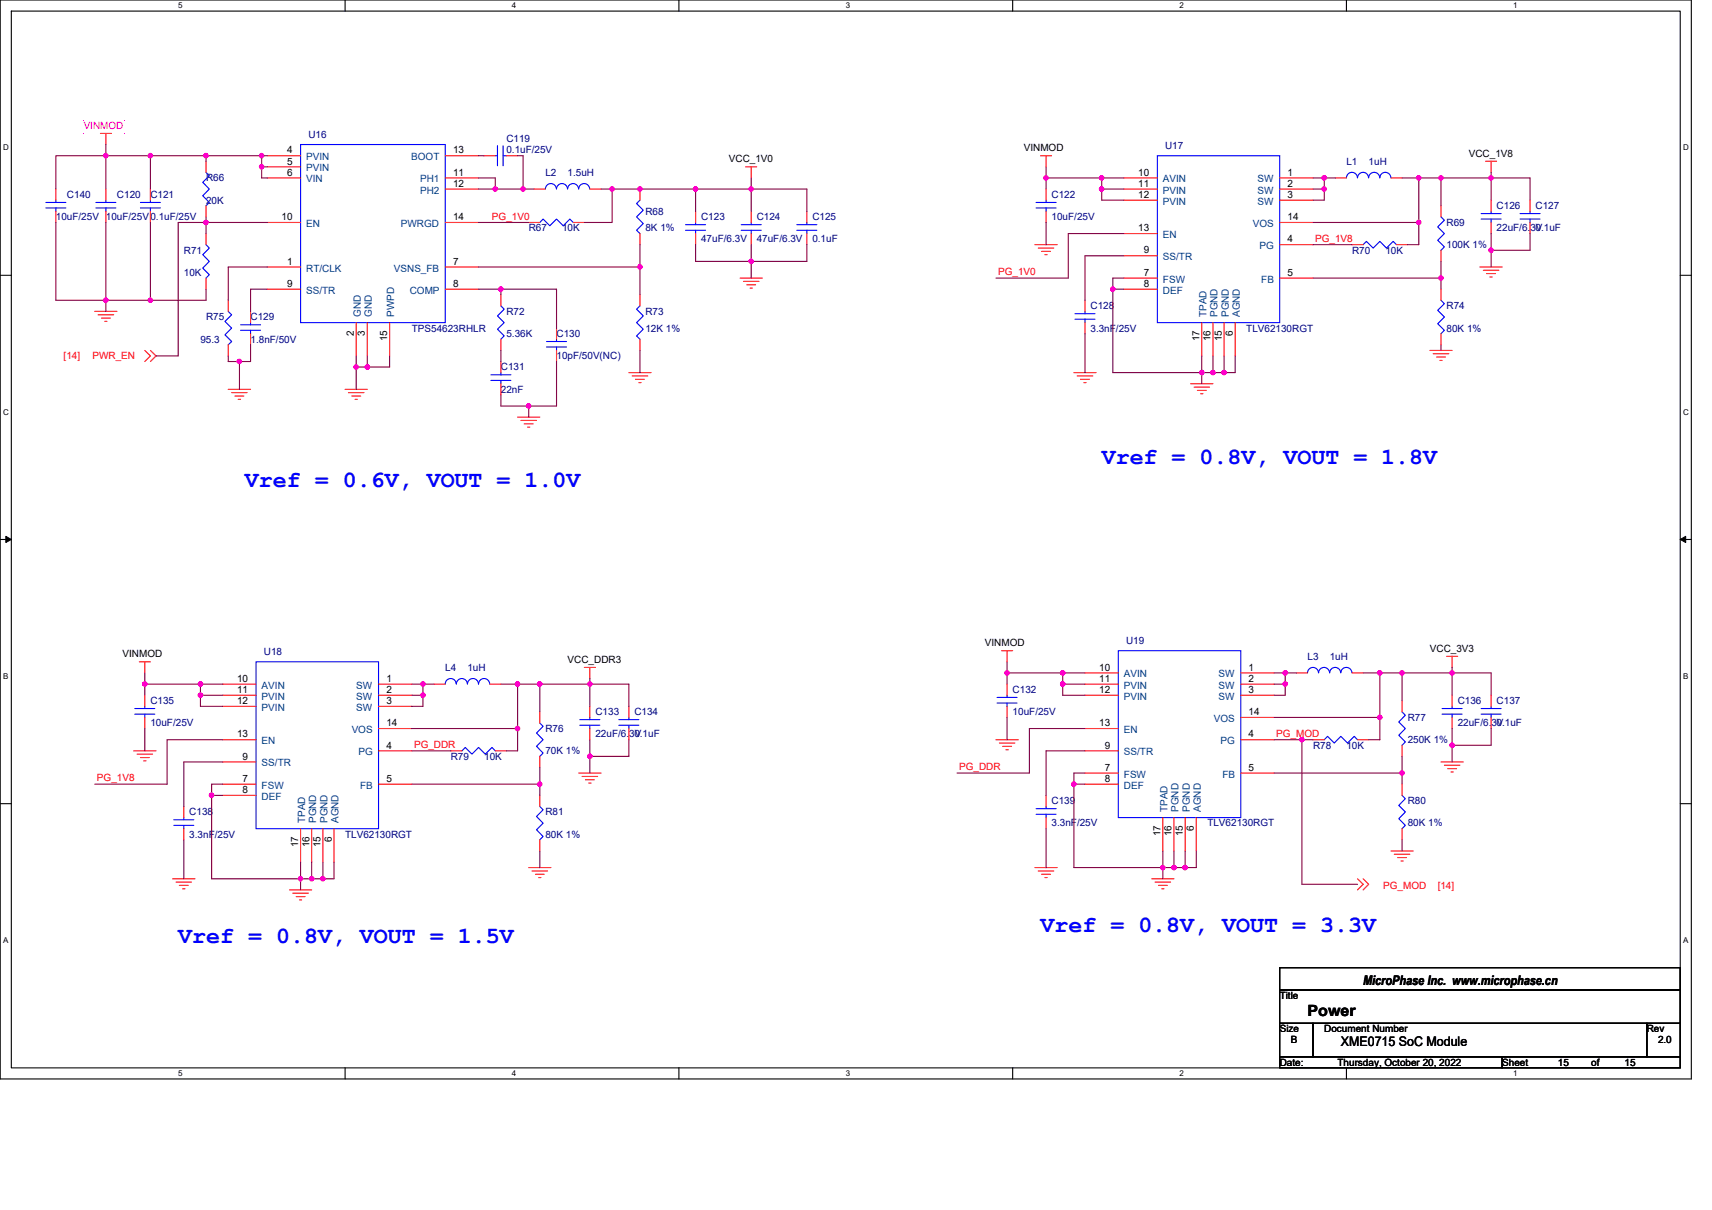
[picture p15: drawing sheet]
<svg xmlns="http://www.w3.org/2000/svg" width="297mm" height="210mm" viewBox="0 0 297 210" stroke-linecap="round" stroke-linejoin="round" font-family="sans-serif">
<defs><g id="words">
<g font-size="4" fill="#00f">
<text x="191.2" y="80.6">Vref = 0.8V, VOUT = 1.8V</text>
<text x="42.5" y="84.5">Vref = 0.6V, VOUT = 1.0V</text>
<text x="180.5" y="161.7">Vref = 0.8V, VOUT = 3.3V</text>
<text x="30.9" y="163.6">Vref = 0.8V, VOUT = 1.5V</text>
</g>
<text font-size="2.7" x="226.9" y="176.2">Power</text>
<g font-size="2.3">
<text x="236.5" y="170.9">MicroPhase Inc. www.microphase.cn</text>
<text x="232.6" y="181.6">XME0715 SoC Module</text>
</g>
<text font-size="1.7" fill="#f0f" x="14.5" y="22.4">VINMOD</text>
<g font-size="1.7" fill="#000080">
<text x="53.5" y="23.9">U16</text>
<text x="87.9" y="24.7">C119</text>
<text x="87.9" y="26.6">0.1uF/25V</text>
<text x="202.1" y="25.9">U17</text>
<text x="233.6" y="28.6">L1</text>
<text x="237.5" y="28.6">1uH</text>
<text x="11.6" y="34.4">C140</text>
<text x="20.3" y="34.4">C120</text>
<text x="26.1" y="34.4">C121</text>
<text x="35.7" y="31.5">R66</text>
<text x="35.7" y="35.3">20K</text>
<text x="94.6" y="30.5">L2</text>
<text x="98.5" y="30.5">1.5uH</text>
<text x="182.5" y="34.4">C122</text>
<text x="9.7" y="38.2">10uF/25V 10uF/25V0.1uF/25V</text>
<text x="91.7" y="40.2">R67</text>
<text x="97.5" y="40.2">10K</text>
<text x="112" y="37.3">R68</text>
<text x="112" y="40.2">8K 1%</text>
<text x="121.6" y="38.2">C123</text>
<text x="131.3" y="38.2">C124</text>
<text x="140.9" y="38.2">C125</text>
<text x="182.5" y="38.2">10uF/25V</text>
<text x="251" y="39.2">R69</text>
<text x="259.7" y="36.3">C126</text>
<text x="259.7" y="40.2">22uF/6.3V</text>
<text x="266.4" y="36.3">C127</text>
<text x="266.4" y="40.2">0.1uF</text>
<text x="31.9" y="44">R71</text>
<text x="31.9" y="47.9">10K</text>
<text x="121.6" y="42.1">47uF/6.3V</text>
<text x="131.3" y="42.1">47uF/6.3V</text>
<text x="140.9" y="42.1">0.1uF</text>
<text x="234.6" y="44">R70</text>
<text x="240.4" y="44">10K</text>
<text x="251" y="43.1">100K 1%</text>
<text x="189.2" y="53.7">C128</text>
<text x="251" y="53.7">R74</text>
<text x="34.8" y="59.5">95.3</text>
<text x="35.7" y="55.6">R75</text>
<text x="43.5" y="55.6">C129</text>
<text x="43.5" y="59.5">1.8nF/50V</text>
<text x="71.5" y="57.5">TPS54623RHLR</text>
<text x="87.9" y="54.6">R72</text>
<text x="87.9" y="58.5">5.36K</text>
<text x="96.6" y="58.5">C130</text>
<text x="112" y="54.6">R73</text>
<text x="112" y="57.5">12K 1%</text>
<text x="189.2" y="57.5">3.3nF/25V</text>
<text x="216.2" y="57.5">TLV62130RGT</text>
<text x="251" y="57.5">80K 1%</text>
<text x="86.9" y="64.3">C131</text>
<text x="96.6" y="62.4">10pF/50V(NC)</text>
<text x="86.9" y="68.1">22nF</text>
<text x="45.8" y="113.7">U18</text>
<text x="195.4" y="111.8">U19</text>
<text x="77.3" y="116.4">L4</text>
<text x="81.1" y="116.4">1uH</text>
<text x="226.9" y="114.5">L3</text>
<text x="230.7" y="114.5">1uH</text>
<text x="26.1" y="122.2">C135</text>
<text x="103.3" y="124.1">C133</text>
<text x="110.1" y="124.1">C134</text>
<text x="175.7" y="120.3">C132</text>
<text x="175.7" y="124.1">10uF/25V</text>
<text x="244.2" y="125.1">R77</text>
<text x="252.9" y="122.2">C136</text>
<text x="259.7" y="122.2">C137</text>
<text x="26.1" y="126">10uF/25V</text>
<text x="78.2" y="131.8">R79</text>
<text x="84" y="131.8">10K</text>
<text x="94.6" y="127">R76</text>
<text x="94.6" y="130.9">70K 1%</text>
<text x="103.3" y="128">22uF/6.3V</text>
<text x="110.1" y="128">0.1uF</text>
<text x="227.8" y="129.9">R78</text>
<text x="233.6" y="129.9">10K</text>
<text x="244.2" y="128.9">250K 1%</text>
<text x="252.9" y="126">22uF/6.3V</text>
<text x="259.7" y="126">0.1uF</text>
<text x="32.8" y="141.5">C138</text>
<text x="94.6" y="141.5">R81</text>
<text x="182.5" y="139.6">C139</text>
<text x="182.5" y="143.4">3.3nF/25V</text>
<text x="209.5" y="143.4">TLV62130RGT</text>
<text x="244.2" y="139.6">R80</text>
<text x="244.2" y="143.4">80K 1%</text>
<text x="32.8" y="145.4">3.3nF/25V</text>
<text x="59.9" y="145.4">TLV62130RGT</text>
<text x="94.6" y="145.4">80K 1%</text>
</g>
<g font-size="1.7">
<text x="49.8" y="26.6">4</text>
<text x="49.8" y="28.6">5</text>
<text x="78.6" y="26.6">13</text>
<text x="126.5" y="28.2">VCC_1V0</text>
<text x="177.6" y="26.2">VINMOD</text>
<text x="254.8" y="27.2">VCC_1V8</text>
<text x="49.8" y="30.5">6</text>
<text x="78.6" y="30.5">11</text>
<text x="78.6" y="32.4">12</text>
<text x="197.5" y="30.5">10</text>
<text x="197.5" y="32.4">11</text>
<text x="197.5" y="34.3">12</text>
<text x="223.4" y="30.5">1</text>
<text x="223.4" y="32.4">2</text>
<text x="223.4" y="34.3">3</text>
<text x="48.8" y="38.2">10</text>
<text x="78.6" y="38.2">14</text>
<text x="197.5" y="40.1">13</text>
<text x="223.4" y="38.2">14</text>
<text x="49.8" y="45.9">1</text>
<text x="78.6" y="45.9">7</text>
<text x="198.5" y="44">9</text>
<text x="198.5" y="47.9">7</text>
<text x="223.4" y="47.9">5</text>
<text x="223.4" y="42.1">4</text>
<text x="49.8" y="49.8">9</text>
<text x="78.6" y="49.8">8</text>
<text x="198.5" y="49.8">8</text>
<text x="61.4" y="58.3" transform="rotate(-90 61.4 58.3)">2</text>
<text x="63.3" y="58.3" transform="rotate(-90 63.3 58.3)">3</text>
<text x="67.2" y="59.2" transform="rotate(-90 67.2 59.2)">15</text>
<text x="208.1" y="59.2" transform="rotate(-90 208.1 59.2)">17</text>
<text x="210.1" y="59.2" transform="rotate(-90 210.1 59.2)">16</text>
<text x="212" y="59.2" transform="rotate(-90 212 59.2)">15</text>
<text x="213.9" y="58.3" transform="rotate(-90 213.9 58.3)">6</text>
<text x="170.9" y="112.2">VINMOD</text>
<text x="248.1" y="113.1">VCC_3V3</text>
<text x="21.3" y="114.1">VINMOD</text>
<text x="41.1" y="118.3">10</text>
<text x="67" y="118.3">1</text>
<text x="98.5" y="115">VCC_DDR3</text>
<text x="190.7" y="116.4">10</text>
<text x="190.7" y="118.3">11</text>
<text x="216.6" y="116.4">1</text>
<text x="216.6" y="118.3">2</text>
<text x="41.1" y="120.2">11</text>
<text x="41.1" y="122.2">12</text>
<text x="67" y="120.2">2</text>
<text x="67" y="122.2">3</text>
<text x="190.7" y="120.2">12</text>
<text x="216.6" y="124.1">14</text>
<text x="216.6" y="120.2">3</text>
<text x="41.1" y="128">13</text>
<text x="42.1" y="131.8">9</text>
<text x="67" y="129.9">4</text>
<text x="67" y="126">14</text>
<text x="190.7" y="126">13</text>
<text x="191.7" y="129.9">9</text>
<text x="216.6" y="128">4</text>
<text x="42.1" y="137.6">8</text>
<text x="42.1" y="135.7">7</text>
<text x="67" y="135.7">5</text>
<text x="191.7" y="135.7">8</text>
<text x="191.7" y="133.8">7</text>
<text x="216.6" y="133.8">5</text>
<text x="51.7" y="147.1" transform="rotate(-90 51.7 147.1)">17</text>
<text x="53.7" y="147.1" transform="rotate(-90 53.7 147.1)">16</text>
<text x="55.6" y="147.1" transform="rotate(-90 55.6 147.1)">15</text>
<text x="57.5" y="146.1" transform="rotate(-90 57.5 146.1)">6</text>
<text x="201.4" y="145.1" transform="rotate(-90 201.4 145.1)">17</text>
<text x="203.3" y="145.1" transform="rotate(-90 203.3 145.1)">16</text>
<text x="205.2" y="145.1" transform="rotate(-90 205.2 145.1)">15</text>
<text x="207.2" y="144.2" transform="rotate(-90 207.2 144.2)">6</text>
<text x="222" y="173.4">Title</text>
<text x="222" y="179.1">Size</text>
<text x="229.8" y="179.1">Document Number</text>
<text x="285.7" y="179.1">Rev</text>
<text x="222" y="184.9">Date:</text>
<text x="224" y="181.1">B</text>
<text x="232.1" y="184.9">Thursday, October 20, 2022</text>
<text x="260.6" y="184.9">Sheet</text>
<text x="270.3" y="184.9">15</text>
<text x="276.1" y="184.9">of</text>
<text x="281.9" y="184.9">15</text>
<text x="287.7" y="181.1">2.0</text>
</g>
<g font-size="1.7" fill="#004080">
<text x="53.1" y="27.8">PVIN</text>
<text x="53.1" y="29.7">PVIN</text>
<text x="71.3" y="27.8">BOOT</text>
<text x="53.1" y="31.7">VIN</text>
<text x="72.9" y="31.7">PH1</text>
<text x="72.9" y="33.6">PH2</text>
<text x="201.8" y="31.7">AVIN</text>
<text x="201.8" y="33.6">PVIN</text>
<text x="201.8" y="35.5">PVIN</text>
<text x="218.2" y="31.7">SW</text>
<text x="218.2" y="33.6">SW</text>
<text x="218.2" y="35.5">SW</text>
<text x="53.1" y="39.4">EN</text>
<text x="69.6" y="39.4">PWRGD</text>
<text x="201.8" y="41.3">EN</text>
<text x="217.4" y="39.4">VOS</text>
<text x="53.1" y="47.1">RT/CLK</text>
<text x="68.3" y="47.1">VSNS_FB</text>
<text x="201.8" y="45.2">SS/TR</text>
<text x="218.5" y="43.2">PG</text>
<text x="53.1" y="51">SS/TR</text>
<text x="71.1" y="51">COMP</text>
<text x="201.8" y="51">DEF</text>
<text x="201.8" y="49">FSW</text>
<text x="218.8" y="49">FB</text>
<text x="62.6" y="55" transform="rotate(-90 62.6 55)">GND</text>
<text x="64.5" y="55" transform="rotate(-90 64.5 55)">GND</text>
<text x="68.4" y="55" transform="rotate(-90 68.4 55)">PWPD</text>
<text x="209.3" y="55" transform="rotate(-90 209.3 55)">TPAD</text>
<text x="211.3" y="55" transform="rotate(-90 211.3 55)">PGND</text>
<text x="213.2" y="55" transform="rotate(-90 213.2 55)">PGND</text>
<text x="215.1" y="55" transform="rotate(-90 215.1 55)">AGND</text>
<text x="45.4" y="119.5">AVIN</text>
<text x="61.8" y="119.5">SW</text>
<text x="195" y="117.6">AVIN</text>
<text x="195" y="119.5">PVIN</text>
<text x="211.4" y="117.6">SW</text>
<text x="211.4" y="119.5">SW</text>
<text x="45.4" y="121.4">PVIN</text>
<text x="45.4" y="123.4">PVIN</text>
<text x="61.8" y="121.4">SW</text>
<text x="61.8" y="123.4">SW</text>
<text x="195" y="121.4">PVIN</text>
<text x="210.6" y="125.3">VOS</text>
<text x="211.4" y="121.4">SW</text>
<text x="45.4" y="129.2">EN</text>
<text x="61" y="127.2">VOS</text>
<text x="62.2" y="131.1">PG</text>
<text x="195" y="127.2">EN</text>
<text x="195" y="131.1">SS/TR</text>
<text x="211.8" y="129.2">PG</text>
<text x="45.4" y="133">SS/TR</text>
<text x="45.4" y="136.9">FSW</text>
<text x="62.5" y="136.9">FB</text>
<text x="195" y="136.9">DEF</text>
<text x="195" y="134.9">FSW</text>
<text x="212.1" y="134.9">FB</text>
<text x="45.4" y="138.8">DEF</text>
<text x="53" y="142.8" transform="rotate(-90 53 142.8)">TPAD</text>
<text x="54.9" y="142.8" transform="rotate(-90 54.9 142.8)">PGND</text>
<text x="56.8" y="142.8" transform="rotate(-90 56.8 142.8)">PGND</text>
<text x="58.8" y="142.8" transform="rotate(-90 58.8 142.8)">AGND</text>
<text x="202.6" y="140.9" transform="rotate(-90 202.6 140.9)">TPAD</text>
<text x="204.5" y="140.9" transform="rotate(-90 204.5 140.9)">PGND</text>
<text x="206.4" y="140.9" transform="rotate(-90 206.4 140.9)">PGND</text>
<text x="208.4" y="140.9" transform="rotate(-90 208.4 140.9)">AGND</text>
</g>
<g font-size="1.7" fill="#f00">
<text x="85.4" y="38.1">PG_1V0</text>
<text x="228.2" y="42">PG_1V8</text>
<text x="173.2" y="47.8">PG_1V0</text>
<text x="11" y="62.4">[14]</text>
<text x="16.1" y="62.4">PWR_EN</text>
<text x="71.8" y="129.8">PG_DDR</text>
<text x="221.4" y="127.9">PG_MOD</text>
<text x="16.8" y="135.6">PG_1V8</text>
<text x="166.4" y="133.7">PG_DDR</text>
<text x="240" y="154.2">PG_MOD</text>
<text x="249.4" y="154.2">[14]</text>
</g>
<g font-size="1.4">
<text x="30.9" y="1.5">5</text>
<text x="88.8" y="1.5">4</text>
<text x="146.7" y="1.5">3</text>
<text x="204.7" y="1.5">2</text>
<text x="262.6" y="1.5">1</text>
<text x=".5" y="26.1">D</text>
<text x="292" y="26.1">D</text>
<text x=".5" y="71.9">C</text>
<text x="292" y="71.9">C</text>
<text x=".5" y="117.8">B</text>
<text x="292" y="117.8">B</text>
<text x=".5" y="163.6">A</text>
<text x="292" y="163.6">A</text>
<text x="30.9" y="186.8">5</text>
<text x="88.8" y="186.8">4</text>
<text x="146.7" y="186.8">3</text>
<text x="204.7" y="186.8">2</text>
<text x="262.6" y="186.8">1</text>
</g>
</g></defs>
<path d="M0 0h293.5v187.2h-293.5zM2 1.9h289.5v183.4h-289.5z" fill="none" stroke="#000" stroke-width=".19"/>
<g fill="#fff">
<path d="M30.9 .2h.8v1.6h-.8z"/>
<path d="M30.9 185.5h.8v1.6h-.8z"/>
</g>
<path d="M59.9 0v1.9M59.9 185.3v1.9" fill="none" stroke="#000" stroke-width=".19"/>
<g fill="#fff">
<path d="M88.8 .2h.8v1.6h-.8z"/>
<path d="M88.8 185.5h.8v1.6h-.8z"/>
</g>
<path d="M117.8 0v1.9M117.8 185.3v1.9" fill="none" stroke="#000" stroke-width=".19"/>
<g fill="#fff">
<path d="M146.7 .2h.8v1.6h-.8z"/>
<path d="M146.7 185.5h.8v1.6h-.8z"/>
</g>
<path d="M175.7 0v1.9M175.7 185.3v1.9" fill="none" stroke="#000" stroke-width=".19"/>
<g fill="#fff">
<path d="M204.7 .2h.7v1.6h-.7z"/>
<path d="M204.7 185.5h.7v1.6h-.7z"/>
</g>
<path d="M233.6 0v1.9M233.6 185.3v1.9" fill="none" stroke="#000" stroke-width=".19"/>
<g fill="#fff">
<path d="M262.6 .2h.7v1.6h-.7z"/>
<path d="M262.6 185.5h.7v1.6h-.7z"/>
<path d="M.5 24.8h1v1.6h-1z"/>
<path d="M292 24.8h1v1.6h-1z"/>
<path d="M.5 70.7h1v1.5h-1z"/>
<path d="M292 70.7h1v1.5h-1z"/>
</g>
<path d="M0 47.8h2M291.5 47.8h2" fill="none" stroke="#000" stroke-width=".19"/>
<g fill="#fff">
<path d="M.5 116.5h.9v1.6h-.9z"/>
<path d="M292 116.5h.9v1.6h-.9z"/>
</g>
<path d="M0 93.6h2M291.5 93.6h2" fill="none" stroke="#000" stroke-width=".19"/>
<path d="M1 93.1l1 .5-1 .5zM291.5 93.6l1-.5v1z" fill="#000" stroke="#000" stroke-width=".17"/>
<g fill="#fff">
<path d="M.5 162.4h.9v1.5h-.9z"/>
<path d="M292 162.4h.9v1.5h-.9z"/>
</g>
<path d="M0 139.5h2M291.5 139.5h2" fill="none" stroke="#000" stroke-width=".19"/>
<path d="M17.4 23.2h1.9M18.4 23.2v1.9" fill="none" stroke="#f00" stroke-width=".19"/>
<g fill="#f0f">
<path d="M14.4 20.8h.2v.1h-.2z"/>
<path d="M21.6 20.8h.1v.1h-.1z"/>
<path d="M21.6 23.1h.1v.1h-.1z"/>
<path d="M14.4 23.1h.2v.1h-.2z"/>
</g>
<g fill="none" stroke="#f00" stroke-width=".19">
<path d="M9.7 32.8v1.9M9.7 36.7v1.9M18.4 32.8v1.9M18.4 36.7v1.9M26.1 32.8v1.9M26.1 36.7v1.9M35.7 28v1.9M35.7 35.7v1.9M46.4 27h5.8M46.4 29h5.8M46.4 30.9h5.8M46.4 38.6h5.8"/>
<path d="M77.3 30.9h5.7M77.3 32.8h5.7M77.3 27h5.7M77.3 38.6h5.7M84 27h1.9M87.9 27h1.9M91.7 38.6h2M92.7 32.8h1.9M99.5 38.6h1.9M102.3 32.8h2M111 32.8v1.9M120.7 36.7v1.9"/>
<path d="M129.4 29h1.9M130.3 29v1.9M130.3 36.7v1.9M140 36.7v1.9M180.5 27h2M181.5 32.8v1.9M181.5 36.7v1.9M181.5 27v2M195 30.9h5.8M195 32.8h5.8M195 34.7h5.8M222 30.9h5.8"/>
<path d="M222 32.8h5.8M222 34.7h5.8M222 38.6h5.8M231.7 30.9h1.9M241.3 30.9h2M250 35.7v1.9M257.7 28h2M258.7 34.7v2M258.7 38.6v1.9M258.7 28v1.9M265.5 34.7v2M265.5 38.6v1.9"/>
<path d="M16.4 54h3.9M17 54.6h2.7M17.6 55.2h1.6M18.2 55.8h.4M35.7 40.5v2M35.7 48.3v1.9M39.6 52.1v1.9M39.6 59.8v2M43.5 54v2M43.5 57.9v1.9M46.4 46.3h5.8M46.4 50.2h5.8"/>
<path d="M61.8 56v5.8M63.7 56v5.8M67.6 56v5.8M77.3 46.3h5.7M77.3 50.2h5.7M86.9 51.2v1.9M86.9 58.9v1.9M96.6 56.9v2M111 40.5v2M111 58.9v1.9M111 51.2v1.9M120.7 40.5v2"/>
<path d="M128.4 48.3h3.9M129 48.8h2.7M129.6 49.4h1.5M130.2 50h.3M130.3 40.5v2M140 40.5v2M179.6 42.5h3.8M180.1 43.1h2.7M180.7 43.6h1.6M181.3 44.2h.4M188.3 52.1v1.9M188.3 56v1.9"/>
<path d="M195 40.5h5.8M195 44.4h5.8M195 50.2h5.8M195 48.3h5.8M208.5 56v5.8M210.5 56v5.8M212.4 56v5.8M214.3 56v5.8M222 42.5h5.8M222 48.3h5.8M234.6 42.5h1.9M242.3 42.5h1.9"/>
<path d="M250 50.2v1.9M250 57.9v1.9M250 43.4v2M256.8 46.3h3.8M257.4 46.9h2.7M257.9 47.5h1.6M258.5 48.1h.4M25.1 60.8l1 1-1 .9M26.1 60.8l1 1-1 .9M39.6 67.6h3.9M40.2 68.1h2.7M40.8 68.7h1.5"/>
<path d="M41.3 69.3h.4M59.9 67.6h3.8M60.4 68.1h2.8M61 68.7h1.6M61.6 69.3h.4M86.9 62.7v2M86.9 66.6v1.9M89.8 72.4h3.9M90.4 73h2.7M90.9 73.6h1.6M91.5 74.1h.4M96.6 60.8v1.9"/>
<path d="M109.1 64.7h3.9M109.7 65.2h2.7M110.3 65.8h1.5M110.8 66.4h.4M186.3 64.7h3.9M186.9 65.2h2.7M187.5 65.8h1.5M188.1 66.4h.3M206.6 66.6h3.9M207.2 67.2h2.7M207.7 67.8h1.6M208.3 68.3h.4"/>
<path d="M248.1 60.8h3.8M248.7 61.4h2.7M249.3 62h1.5M249.8 62.5h.4M24.2 114.9h1.9M25.1 114.9v1.9M38.6 118.7h5.8M65.7 118.7h5.8M75.3 118.7h2M85 118.7h1.9M101.4 115.8h1.9M102.3 115.8v2"/>
<path d="M173.8 112.9h1.9M174.7 118.7v1.9M174.7 112.9v2M188.3 116.8h5.7M188.3 118.7h5.7M215.3 116.8h5.8M215.3 118.7h5.8M224.9 116.8h2M234.6 116.8h1.9M251 113.9h1.9M251.9 113.9v1.9M23.2 130.3h3.9"/>
<path d="M23.8 130.9h2.7M24.4 131.5h1.5M24.9 132h.4M25.1 120.6v2M25.1 124.5v1.9M31.9 140v1.9M38.6 120.6h5.8M38.6 122.6h5.8M38.6 128.4h5.8M38.6 132.2h5.8M38.6 138h5.8M38.6 136.1h5.8"/>
<path d="M65.7 120.6h5.8M65.7 122.6h5.8M65.7 126.4h5.8M65.7 130.3h5.8M65.7 136.1h5.8M78.2 130.3h2M85.9 130.3h2M93.7 123.5v2M93.7 131.3v1.9M93.7 138v2M100.4 134.2h3.9M101 134.7h2.7"/>
<path d="M101.6 135.3h1.5M102.1 135.9h.4M102.3 122.6v1.9M102.3 126.4v2M109.1 122.6v1.9M109.1 126.4v2M172.8 128.4h3.9M173.4 128.9h2.7M174 129.5h1.5M174.5 130.1h.4M174.7 122.6v1.9M181.5 138v2"/>
<path d="M188.3 120.6h5.7M188.3 126.4h5.7M188.3 130.3h5.7M188.3 136.1h5.7M188.3 134.2h5.7M215.3 120.6h5.8M215.3 124.5h5.8M215.3 128.4h5.8M215.3 134.2h5.8M227.8 128.4h2M235.5 128.4h2M243.3 136.1v1.9"/>
<path d="M243.3 121.6v1.9M243.3 129.3v2M250 132.2h3.9M250.6 132.8h2.7M251.2 133.4h1.5M251.8 134h.4M251.9 120.6v2M251.9 124.5v1.9M258.7 120.6v2M258.7 124.5v1.9M29.9 152.5h3.9M30.5 153.1h2.7"/>
<path d="M31.1 153.6h1.6M31.7 154.2h.4M31.9 143.8v1.9M50.2 154.4h3.9M50.8 155h2.7M51.4 155.6h1.5M52 156.2h.3M52.2 143.8v5.8M54.1 143.8v5.8M56 143.8v5.8M58 143.8v5.8M91.7 150.6h3.9"/>
<path d="M92.3 151.2h2.7M92.9 151.7h1.5M93.5 152.3h.3M93.7 145.7v2M179.6 150.6h3.8M180.1 151.2h2.7M180.7 151.7h1.6M181.3 152.3h.4M181.5 141.9v1.9M199.8 152.5h3.9M200.4 153.1h2.7M201 153.6h1.5"/>
<path d="M201.6 154.2h.3M201.8 141.9v5.8M203.7 141.9v5.8M205.6 141.9v5.8M207.6 141.9v5.8M235.5 152.5l1 1-1 .9M236.5 152.5l1 1-1 .9M241.3 147.7h3.9M241.9 148.3h2.7M242.5 148.8h1.5M243.1 149.4h.4M243.3 143.8v1.9"/>
</g>
<path d="M222 167.9h69.5v3.9h-69.5zM222 171.8h69.5v5.8h-69.5zM222 177.6h5.8v5.8h-5.8zM227.8 177.6h57.9v5.8h-57.9zM285.7 177.6h5.8v5.8h-5.8zM222 183.4h38.6v1.9h-38.6zM260.6 183.4h30.9v1.9h-30.9z" fill="none" stroke="#000" stroke-width=".19"/>
<g fill="none" stroke="#00f" stroke-width=".19">
<path d="M8 36.1h3.4M8 35.1h3.4M9.7 34.7v.4M9.7 36.1v.6M16.6 36.1h3.5M16.6 35.1h3.5M18.4 34.7v.4M18.4 36.1v.6M24.4 36.1h3.4M24.4 35.1h3.4M26.1 34.7v.4M26.1 36.1v.6"/>
<path d="M35.7 29.9l.6 .6-1.1 1.1 1.1 1.2-1.1 1.2 1.1 1.1-.6 .6M52.2 25.1h25.1v30.9h-25.1zM85.9 27h.4M86.3 25.3v3.5M87.3 25.3v3.5M87.3 27h.6M93.7 38.6l.5-.6 1.2 1.2 1.2-1.2 1.1 1.2 1.2-1.2 .6 .6M98.5 32.8a.96 .96 0 0 0-1-.9 .96 .96 0 0 0-1 .9 .95 .95 0 0 0-.9-.9 .95 .95 0 0 0-1 .9M100.4 32.8a.95 .95 0 0 0-1-.9 .95 .95 0 0 0-.9 .9M102.3 32.8a.95 .95 0 0 0-.9-.9 .95 .95 0 0 0-1 .9M111 34.7l-.6 .6 1.2 1.2-1.2 1.1 1.2 1.2-1.2 1.2 .6 .5M119 40h3.4"/>
<path d="M119 39h3.4M120.7 38.6v.4M120.7 40v.5M128.6 40h3.5M128.6 39h3.5M130.3 38.6v.4M130.3 40v.5M138.3 40h3.4M138.3 39h3.4M140 38.6v.4M140 40v.5M179.8 36.1h3.4"/>
<path d="M179.8 35.1h3.4M181.5 34.7v.4M181.5 36.1v.6M200.8 27h21.2v29h-21.2zM237.4 30.9a.96 .96 0 0 0-.9-1 .96 .96 0 0 0-1 1 .95 .95 0 0 0-.9-1 .95 .95 0 0 0-1 1M241.3 30.9a.96 .96 0 0 0-.9-1 .96 .96 0 0 0-1 1 .96 .96 0 0 0-1-1 .96 .96 0 0 0-.9 1M250 37.6l.6 .6-1.2 1.2 1.2 1.1-1.2 1.2 1.2 1.1-.6 .6M257 38h3.5M257 37.1h3.5M258.7 36.7v.4M258.7 38v.6M263.7 38h3.5"/>
<path d="M263.7 37.1h3.5M265.5 36.7v.4M265.5 38v.6M35.7 42.5l.6 .6-1.1 1.1 1.1 1.2-1.1 1.1 1.1 1.2-.6 .6M39.6 54l.6 .6-1.2 1.2 1.2 1.1-1.2 1.2 1.2 1.2-.6 .5M41.7 57.3h3.5M41.7 56.4h3.5M43.5 56v.4M43.5 57.3v.6M86.9 53.1l.6 .6-1.2 1.1 1.2 1.2-1.2 1.1 1.2 1.2-.6 .6M94.8 59.3h3.5M96.6 58.9v.4"/>
<path d="M111 53.1l-.6 .6 1.2 1.1-1.2 1.2 1.2 1.1-1.2 1.2 .6 .6M186.5 55.4h3.5M186.5 54.4h3.5M188.3 54v.4M188.3 55.4v.6M236.5 42.5l.6-.6 1.1 1.2 1.2-1.2 1.2 1.2 1.1-1.2 .6 .6M250 52.1l.6 .6-1.2 1.1 1.2 1.2-1.2 1.2 1.2 1.1-.6 .6M85.2 66h3.4M85.2 65h3.4M86.9 64.7v.3M86.9 66v.6M94.8 60.2h3.5"/>
<path d="M96.6 60.2v.6M44.4 114.9h21.3v28.9h-21.3zM77.3 118.7a.95 .95 0 0 1 .9-1 .95 .95 0 0 1 1 1 .96 .96 0 0 1 .9-.9 .96 .96 0 0 1 1 .9M81.1 118.7a.95 .95 0 0 1 1-.9 .95 .95 0 0 1 .9 .9 .97 .97 0 0 1 1-.9 .97 .97 0 0 1 1 .9M194 112.9h21.3v29h-21.3zM226.9 116.8a.95 .95 0 0 1 .9-1 .95 .95 0 0 1 1 1M228.8 116.8a.95 .95 0 0 1 .9-1 .95 .95 0 0 1 1 1M230.7 116.8a.95 .95 0 0 1 1-1 .95 .95 0 0 1 .9 1 .97 .97 0 0 1 1-1 .97 .97 0 0 1 1 1M23.4 123.9h3.5M23.4 123h3.5M25.1 122.6v.4M25.1 123.9v.6"/>
<path d="M80.2 130.3l.5-.6 1.2 1.2 1.1-1.2 1.2 1.2 1.2-1.2 .5 .6M93.7 125.5l.5 .5-1.1 1.2 1.1 1.2-1.1 1.1 1.1 1.2-.5 .6M93.7 140l.5 .5-1.1 1.2 1.1 1.2-1.1 1.1 1.1 1.2-.5 .5M100.6 125.9h3.5M100.6 124.9h3.5M102.3 124.5v.4M102.3 125.9v.5M107.4 125.9h3.4M107.4 124.9h3.4M109.1 124.5v.4M109.1 125.9v.5M173 122h3.5"/>
<path d="M173 121h3.5M174.7 120.6v.4M174.7 122v.6M181.5 140v.3M229.8 128.4l.5-.6 1.2 1.1 1.1-1.1 1.2 1.1 1.2-1.1 .5 .6M243.3 138l.5 .6-1.1 1.2 1.1 1.1-1.1 1.2 1.1 1.1-.5 .6M243.3 123.5l.5 .6-1.1 1.2 1.1 1.1-1.1 1.2 1.1 1.2-.5 .5M250.2 123.9h3.5M250.2 123h3.5M251.9 122.6v.4M251.9 123.9v.6M257 123.9h3.5"/>
<path d="M257 123h3.5M258.7 122.6v.4M258.7 123.9v.6M30.2 143.2h3.4M30.2 142.3h3.4M31.9 141.9v.4M31.9 143.2v.6M179.8 141.3h3.4M179.8 140.3h3.4M181.5 141.3v.6"/>
</g>
<g fill="none" stroke="#800040" stroke-width=".19">
<path d="M9.7 38.6v13.5h8.7M18.4 27h-8.7v5.8M18.4 25.1v1.9M18.4 27v5.8M18.4 38.6v13.5M18.4 27h7.7M26.1 38.6v13.5M26.1 27h9.6M26.1 27v5.8M35.7 27h9.7M35.7 37.6v1M35.7 27v1"/>
<path d="M35.7 38.6h10.7M35.7 38.6v1.9M35.7 38.6h-4.8v23.2h-3.8M45.4 29h1M45.4 29v1.9h1M45.4 27h1M45.4 27v2M83 30.9h2.9v1.9M83 38.6h8.7M83 27h1M83 32.8h2.9M85.9 32.8h4.9"/>
<path d="M89.8 27h1v5.8M90.8 32.8h1.9M104.3 32.8h1.9M106.2 32.8h14.5M106.2 32.8v5.8h-4.8M130.3 32.8h9.7v3.9M130.3 30.9v1.9M130.3 32.8v3.9M130.3 32.8h-9.6v3.9M181.5 29v1.9M181.5 30.9v1.9M181.5 38.6v3.9"/>
<path d="M181.5 30.9h9.7M191.2 30.9v1.9M191.2 30.9h3.8M195 32.8h-3.8v1.9h3.8M227.8 38.6h18.4M227.8 32.8h2M227.8 30.9h2M229.8 30.9v1.9M229.8 32.8v1.9h-2M229.8 30.9h1.9M243.3 30.9h2.9M246.2 30.9v7.7"/>
<path d="M246.2 30.9h3.8M246.2 38.6v3.9h-2M250 30.9h8.7M250 30.9v4.8M258.7 30.9h6.8v3.8M258.7 29.9v1M258.7 30.9v3.8M18.4 52.1v1.9M18.4 52.1h7.7M35.7 50.2v1.9h-9.6M43.5 59.8v2.9h-2M46.4 46.3h-6.8v5.8"/>
<path d="M46.4 50.2h-2.9v3.8M83 46.3h28M83 50.2h3.9v1M86.9 50.2h9.7v6.7M111 42.5v3.8M111 46.3v4.9M120.7 42.5v2.9h9.6M130.3 42.5v2.9M130.3 45.4v2.9M140 42.5v2.9h-9.7M188.3 57.9v6.8M193.1 50.2v14.5h15.4"/>
<path d="M193.1 50.2h1.9M195 40.5h-9.6v7.8h-12.6M195 48.3h-1.9v1.9M195 44.4h-6.7v7.7M227.8 42.5h6.8M227.8 48.3h22.2M250 59.8v1M250 45.4v2.9M250 48.3v1.9M258.7 43.4v2.9M258.7 40.5v2.9M265.5 40.5v2.9h-6.8"/>
<path d="M39.6 61.8v.9h1.9M41.5 62.7v4.9M61.8 61.8v1.9M61.8 63.7v3.9M61.8 63.7h1.9M63.7 61.8v1.9M67.6 61.8v1.9h-3.9M86.9 68.5v2h4.8M86.9 60.8v1.9M91.7 70.5v1.9M96.6 62.7v7.8h-4.9M111 60.8v3.9"/>
<path d="M208.5 64.7h2M208.5 61.8v2.9M208.5 64.7v1.9M210.5 61.8v2.9h1.9M212.4 61.8v2.9h1.9v-2.9M25.1 118.7v1.9M25.1 116.8v1.9h9.7M34.8 118.7h3.8M34.8 118.7v1.9M71.5 118.7h1.9M73.4 118.7v1.9M73.4 118.7h1.9"/>
<path d="M86.9 118.7h2.9M89.8 118.7h3.9M89.8 118.7v7.7M93.7 118.7v4.8M93.7 118.7h8.6M102.3 118.7h6.8v3.9M102.3 118.7v3.9M102.3 117.8v.9M174.7 116.8h9.7M174.7 114.9v1.9M174.7 116.8v1.9M184.4 118.7h3.9"/>
<path d="M184.4 116.8v1.9M184.4 118.7v2h3.9M184.4 116.8h3.9M221.1 118.7h1.9M221.1 116.8h1.9M223 116.8v1.9M223 116.8h1.9M223 118.7v2h-1.9M236.5 116.8h2.9M239.4 116.8h3.9M239.4 116.8v7.7M243.3 116.8h8.6"/>
<path d="M243.3 116.8v4.8M251.9 116.8h6.8v3.8M251.9 116.8v3.8M251.9 115.8v1M25.1 126.4v3.9M34.8 120.6v2h3.8M34.8 120.6h3.8M36.7 138h1.9M36.7 138v14.5h15.5M38.6 136.1h-1.9v1.9M38.6 132.2h-6.7v7.8M38.6 128.4h-9.6v7.7h-12.6"/>
<path d="M71.5 130.3h6.7M71.5 126.4h18.3M71.5 136.1h22.2M71.5 120.6h1.9M73.4 120.6v2h-1.9M89.8 126.4v3.9h-1.9M93.7 133.2v2.9M93.7 136.1v1.9M102.3 131.3v2.9M102.3 128.4v2.9M109.1 128.4v2.9h-6.8M174.7 124.5v3.9"/>
<path d="M186.3 136.1v14.5h15.5M186.3 136.1h2M188.3 126.4h-9.7v7.8h-12.6M188.3 134.2h-2v1.9M188.3 130.3h-6.8v7.7M221.1 124.5h18.3M221.1 128.4h6.7M221.1 134.2h22.2M225.9 128.4v25.1h9.6M239.4 124.5v3.9h-1.9M243.3 134.2v1.9M243.3 131.3v2.9"/>
<path d="M251.9 129.3v2.9M251.9 126.4v2.9M258.7 126.4v2.9h-6.8M31.9 145.7v6.8M52.2 152.5v1.9M52.2 152.5h1.9M52.2 149.6v2.9M54.1 149.6v2.9h1.9M56 149.6v2.9h2v-2.9M93.7 147.7v2.9M181.5 143.8v6.8M201.8 150.6v1.9"/>
<path d="M201.8 150.6h1.9M201.8 147.7v2.9M203.7 147.7v2.9h1.9M205.6 147.7v2.9h2v-2.9M243.3 145.7v2"/>
</g>
<g fill="#f0f" stroke="#f0f" stroke-width=".19">
<circle cx="18.4" cy="27" r=".38"/>
<circle cx="26.1" cy="27" r=".38"/>
<circle cx="26.1" cy="52.1" r=".38"/>
<circle cx="18.4" cy="52.1" r=".38"/>
<circle cx="35.7" cy="27" r=".38"/>
<circle cx="45.4" cy="27" r=".38"/>
<circle cx="35.7" cy="38.6" r=".38"/>
<circle cx="90.7" cy="32.8" r=".38"/>
<circle cx="120.7" cy="32.8" r=".38"/>
<circle cx="111" cy="32.8" r=".38"/>
<circle cx="111" cy="46.3" r=".38"/>
<circle cx="181.5" cy="30.9" r=".38"/>
<circle cx="191.1" cy="30.9" r=".38"/>
<circle cx="229.7" cy="30.9" r=".38"/>
<circle cx="258.7" cy="30.9" r=".38"/>
<circle cx="250" cy="30.9" r=".38"/>
<circle cx="250" cy="48.2" r=".38"/>
<circle cx="193.1" cy="50.2" r=".38"/>
<circle cx="208.5" cy="64.7" r=".38"/>
<circle cx="210.4" cy="64.7" r=".38"/>
<circle cx="246.1" cy="30.9" r=".38"/>
<circle cx="258.7" cy="43.4" r=".38"/>
<circle cx="85.9" cy="32.8" r=".38"/>
<circle cx="61.8" cy="63.7" r=".38"/>
<circle cx="63.7" cy="63.7" r=".38"/>
<circle cx="45.4" cy="28.9" r=".38"/>
<circle cx="106.2" cy="32.8" r=".38"/>
<circle cx="41.5" cy="62.7" r=".38"/>
<circle cx="86.9" cy="50.2" r=".38"/>
<circle cx="91.7" cy="70.4" r=".38"/>
<circle cx="130.3" cy="32.8" r=".38"/>
<circle cx="130.3" cy="45.3" r=".38"/>
<circle cx="229.7" cy="32.8" r=".38"/>
<circle cx="246.1" cy="38.6" r=".38"/>
<circle cx="191.1" cy="32.8" r=".38"/>
<circle cx="36.7" cy="138" r=".38"/>
<circle cx="54.1" cy="152.5" r=".38"/>
<circle cx="89.8" cy="118.7" r=".38"/>
<circle cx="73.4" cy="120.6" r=".38"/>
<circle cx="73.4" cy="118.7" r=".38"/>
<circle cx="89.8" cy="126.4" r=".38"/>
<circle cx="34.8" cy="118.7" r=".38"/>
<circle cx="34.8" cy="120.6" r=".38"/>
<circle cx="102.3" cy="118.7" r=".38"/>
<circle cx="93.6" cy="118.7" r=".38"/>
<circle cx="93.6" cy="136.1" r=".38"/>
<circle cx="25.1" cy="118.7" r=".38"/>
<circle cx="52.1" cy="152.5" r=".38"/>
<circle cx="102.3" cy="131.3" r=".38"/>
<circle cx="186.3" cy="136.1" r=".38"/>
<circle cx="201.7" cy="150.6" r=".38"/>
<circle cx="239.4" cy="116.8" r=".38"/>
<circle cx="251.9" cy="116.8" r=".38"/>
<circle cx="251.9" cy="129.3" r=".38"/>
<circle cx="223" cy="116.8" r=".38"/>
<circle cx="223" cy="118.7" r=".38"/>
<circle cx="225.9" cy="128.4" r=".38"/>
<circle cx="239.4" cy="124.5" r=".38"/>
<circle cx="184.4" cy="116.8" r=".38"/>
<circle cx="184.4" cy="118.7" r=".38"/>
<circle cx="243.2" cy="116.8" r=".38"/>
<circle cx="243.3" cy="134.1" r=".38"/>
<circle cx="174.7" cy="116.8" r=".38"/>
<circle cx="56" cy="152.5" r=".38"/>
<circle cx="203.7" cy="150.6" r=".38"/>
<circle cx="205.6" cy="150.6" r=".38"/>
<circle cx="212.4" cy="64.7" r=".38"/>
</g>
<use href="#words"/>
</svg>
